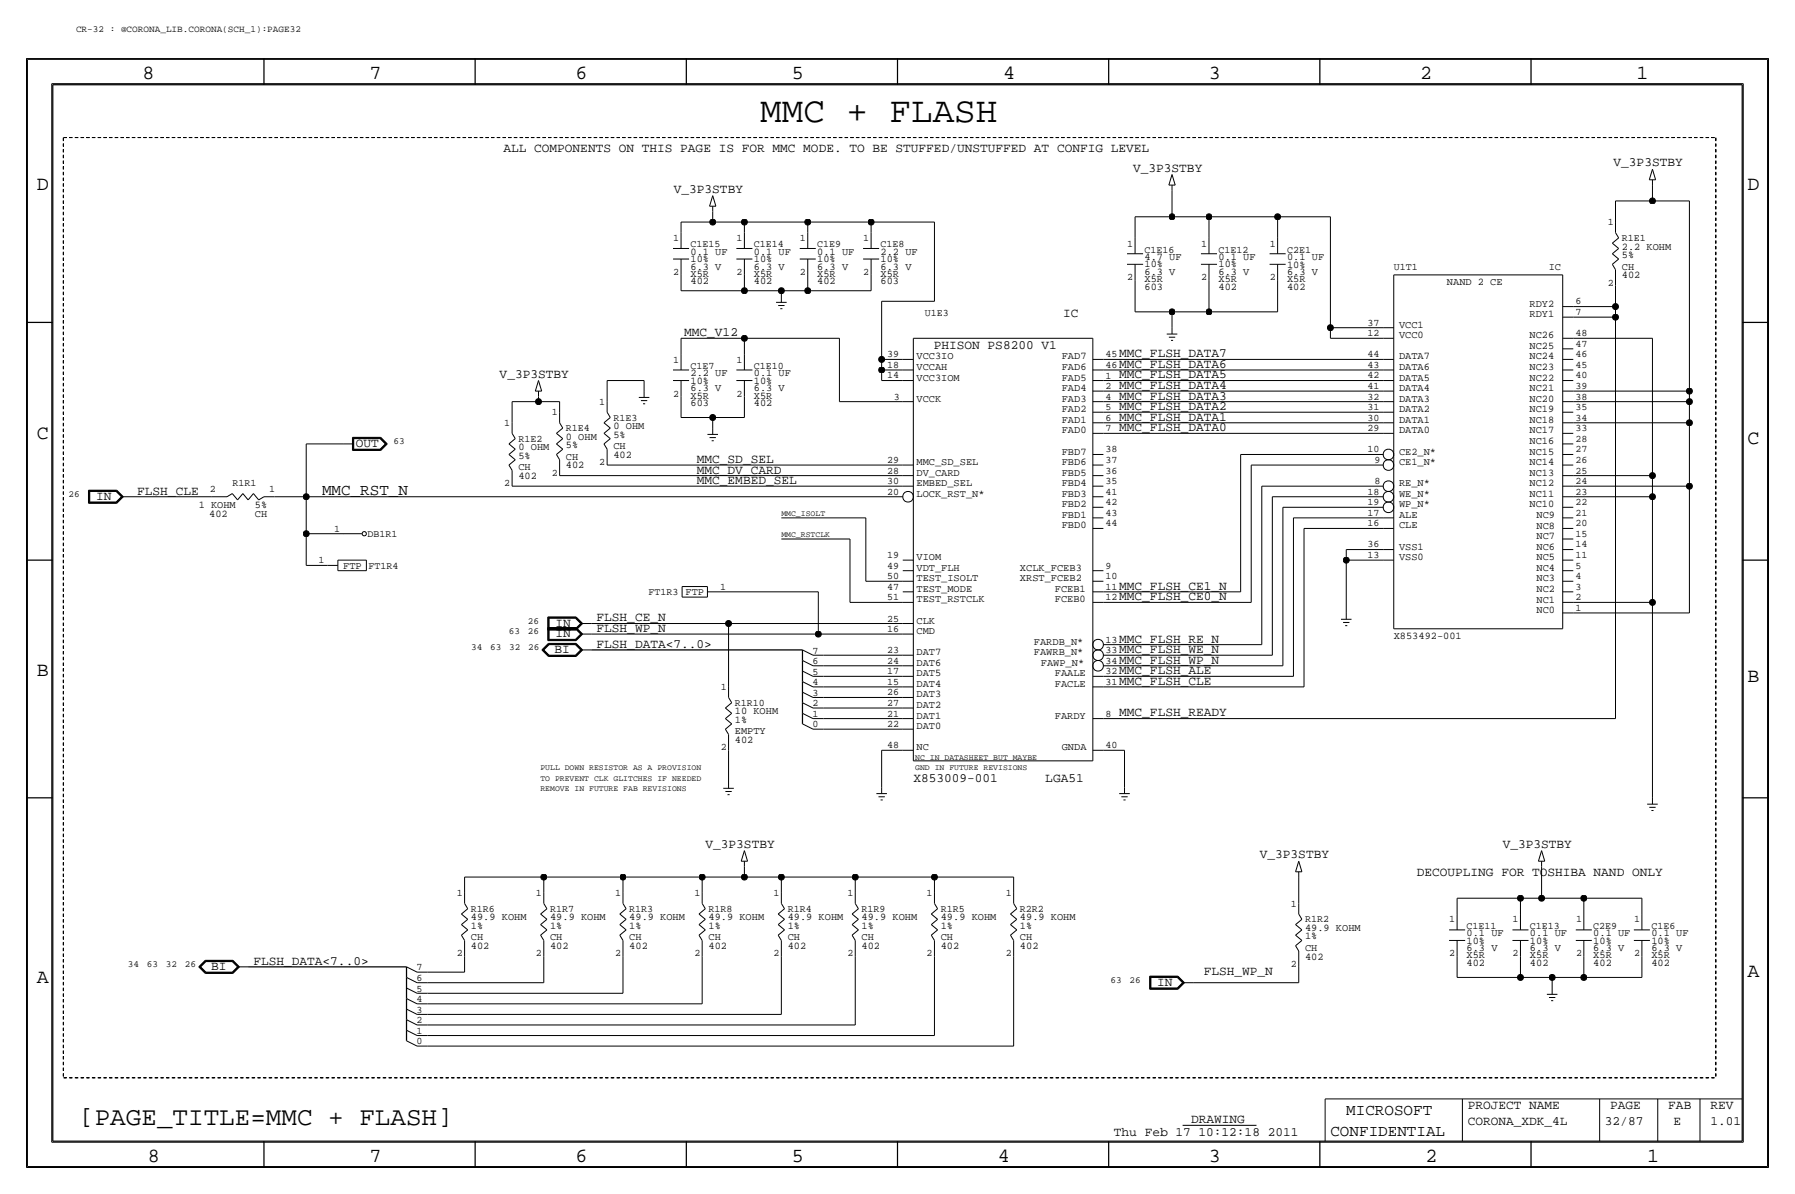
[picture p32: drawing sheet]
<svg xmlns="http://www.w3.org/2000/svg" width="432mm" height="287mm" viewBox="0 0 432 287" stroke-linecap="round" stroke-linejoin="round" font-family="sans-serif">
<defs><g id="words">
<text font-size="8.6" x="182.9" y="29.3">MMC + FLASH</text>
<text font-size="6.2" x="19" y="270.6">[PAGE_TITLE=MMC + FLASH]</text>
<g font-size="4.8">
<text x="34.3" y="19.1">8</text>
<text x="88.9" y="19.1">7</text>
<text x="138.4" y="19.1">6</text>
<text x="190.5" y="19.1">5</text>
<text x="241.3" y="19.1">4</text>
<text x="290.8" y="19.1">3</text>
<text x="341.6" y="19.1">2</text>
<text x="393.7" y="19.1">1</text>
<text x="8.9" y="45.8">D</text>
<text x="420.4" y="45.8">D</text>
<text x="8.9" y="105.5">C</text>
<text x="420.4" y="106.7">C</text>
<text x="8.9" y="162.6">B</text>
<text x="420.4" y="163.9">B</text>
<text x="8.9" y="236.3">A</text>
<text x="420.4" y="235">A</text>
<text x="35.5" y="279.4">8</text>
<text x="88.9" y="279.4">7</text>
<text x="138.4" y="279.4">6</text>
<text x="190.5" y="279.4">5</text>
<text x="240" y="279.4">4</text>
<text x="290.8" y="279.4">3</text>
<text x="342.9" y="279.4">2</text>
<text x="396.2" y="279.4">1</text>
</g>
<g font-size="3.8">
<text x="77.5" y="118.9">MMC_RST_N</text>
<text x="323.9" y="268">MICROSOFT</text>
<text x="320" y="273.1">CONFIDENTIAL</text>
</g>
<g font-size="3.1">
<text x="121.1" y="36.6">ALL COMPONENTS ON THIS PAGE IS FOR MMC MODE. TO BE STUFFED/UNSTUFFED AT CONFIG LEVEL</text>
<text x="272.6" y="41.3">V_3P3STBY</text>
<text x="388.2" y="40">V_3P3STBY</text>
<text x="162.1" y="46.4">V_3P3STBY</text>
<text x="255.7" y="76.3">IC</text>
<text x="164.6" y="80.8">MMC_V12</text>
<text x="224.6" y="83.9">PHISON PS8200 V1</text>
<text x="269.2" y="88.4">MMC_FLSH_DATA6</text>
<text x="269.2" y="85.9">MMC_FLSH_DATA7</text>
<text x="120.2" y="90.8">V_3P3STBY</text>
<text x="269.2" y="93.5">MMC_FLSH_DATA4</text>
<text x="269.2" y="91">MMC_FLSH_DATA5</text>
<text x="269.2" y="96.1">MMC_FLSH_DATA3</text>
<text x="269.2" y="98.6">MMC_FLSH_DATA2</text>
<text x="269.2" y="101.1">MMC_FLSH_DATA1</text>
<text x="85.6" y="107.5">OUT</text>
<text x="269.2" y="103.7">MMC_FLSH_DATA0</text>
<text x="167.6" y="111.3">MMC_SD_SEL</text>
<text x="167.6" y="113.8">MMC_DV_CARD</text>
<text x="33" y="118.9">FLSH_CLE</text>
<text x="167.6" y="116.4">MMC_EMBED_SEL</text>
<text x="23.1" y="120.2">IN</text>
<text x="269.2" y="141.8">MMC_FLSH_CE1_N</text>
<text x="143.5" y="149.4">FLSH_CE_N</text>
<text x="269.2" y="144.3">MMC_FLSH_CE0_N</text>
<text x="133.6" y="150.7">IN</text>
<text x="133.6" y="153.2">IN</text>
<text x="143.5" y="155.8">FLSH_DATA&lt;7..0&gt;</text>
<text x="143.5" y="151.9">FLSH_WP_N</text>
<text x="269.2" y="154.5">MMC_FLSH_RE_N</text>
<text x="133.3" y="157">BI</text>
<text x="269.2" y="159.6">MMC_FLSH_WP_N</text>
<text x="269.2" y="157">MMC_FLSH_WE_N</text>
<text x="269.2" y="162.1">MMC_FLSH_ALE</text>
<text x="269.2" y="164.6">MMC_FLSH_CLE</text>
<text x="269.2" y="172.3">MMC_FLSH_READY</text>
<text x="219.7" y="188">X853009-001</text>
<text x="251.5" y="188">LGA51</text>
<text x="169.7" y="203.9">V_3P3STBY</text>
<text x="361.5" y="203.9">V_3P3STBY</text>
<text x="303.1" y="206.4">V_3P3STBY</text>
<text x="340.8" y="210.6">DECOUPLING FOR TOSHIBA NAND ONLY</text>
<text x="50.8" y="233.2">BI</text>
<text x="61" y="232">FLSH_DATA&lt;7..0&gt;</text>
<text x="278.4" y="237">IN</text>
<text x="289.6" y="234.5">FLSH_WP_N</text>
<text x="353.1" y="266.8">PROJECT NAME</text>
<text x="387.3" y="266.8">PAGE</text>
<text x="401.3" y="266.8">FAB</text>
<text x="411.5" y="266.8">REV</text>
<text x="268" y="273.1">Thu Feb 17 10:12:18 2011</text>
<text x="286.5" y="270.1">DRAWING</text>
<text x="353.1" y="270.6">CORONA_XDK_4L</text>
<text x="386.1" y="270.6">32/87</text>
<text x="402.6" y="270.6">E</text>
<text x="411.5" y="270.6">1.01</text>
</g>
<g font-size="2.5">
<text x="390.1" y="60">2.2 KOHM</text>
<text x="166.1" y="64.8">6.3 V</text>
<text x="166.1" y="63.1">10%</text>
<text x="166.1" y="61.3">0.1 UF</text>
<text x="181.4" y="64.8">6.3 V</text>
<text x="181.4" y="61.3">0.1 UF</text>
<text x="181.4" y="63">10%</text>
<text x="196.6" y="64.8">6.3 V</text>
<text x="196.6" y="63">10%</text>
<text x="196.6" y="61.3">0.1 UF</text>
<text x="211.8" y="63">10%</text>
<text x="211.8" y="64.8">6.3 V</text>
<text x="211.8" y="61.3">2.2 UF</text>
<text x="275.3" y="64.3">10%</text>
<text x="275.3" y="62.5">4.7 UF</text>
<text x="293.1" y="62.5">0.1 UF</text>
<text x="293.1" y="64.3">10%</text>
<text x="309.6" y="62.5">0.1 UF</text>
<text x="309.6" y="64.3">10%</text>
<text x="372.6" y="64.8">IC</text>
<text x="390.1" y="64.8">CH</text>
<text x="390.1" y="62">5%</text>
<text x="166.1" y="68.4">402</text>
<text x="166.1" y="66.6">X5R</text>
<text x="181.4" y="68.4">402</text>
<text x="181.4" y="66.6">X5R</text>
<text x="196.6" y="68.4">402</text>
<text x="196.6" y="66.6">X5R</text>
<text x="211.8" y="66.6">X5R</text>
<text x="211.8" y="68.4">603</text>
<text x="275.3" y="69.6">603</text>
<text x="275.3" y="66.1">6.3 V</text>
<text x="275.3" y="67.9">X5R</text>
<text x="293.1" y="69.6">402</text>
<text x="293.1" y="67.9">X5R</text>
<text x="293.1" y="66.1">6.3 V</text>
<text x="309.6" y="66.1">6.3 V</text>
<text x="309.6" y="67.9">X5R</text>
<text x="309.6" y="69.6">402</text>
<text x="348.1" y="68.6">NAND 2 CE</text>
<text x="390.1" y="66.9">402</text>
<text x="367.9" y="73.7">RDY2</text>
<text x="367.9" y="76.3">RDY1</text>
<text x="336.5" y="78.8">VCC1</text>
<text x="336.5" y="81.3">VCC0</text>
<text x="367.9" y="81.3">NC26</text>
<text x="367.9" y="83.9">NC25</text>
<text x="220.5" y="86.4">VCC3IO</text>
<text x="220.5" y="89">VCCAH</text>
<text x="255.4" y="89">FAD6</text>
<text x="255.4" y="86.4">FAD7</text>
<text x="336.5" y="86.4">DATA7</text>
<text x="336.5" y="89">DATA6</text>
<text x="367.9" y="86.4">NC24</text>
<text x="367.9" y="89">NC23</text>
<text x="166.1" y="95.8">X5R</text>
<text x="166.1" y="90.5">2.2 UF</text>
<text x="166.1" y="92.3">10%</text>
<text x="166.1" y="94">6.3 V</text>
<text x="181.4" y="90.5">0.1 UF</text>
<text x="181.4" y="92.3">10%</text>
<text x="181.4" y="95.8">X5R</text>
<text x="181.4" y="94">6.3 V</text>
<text x="220.5" y="91.5">VCC3IOM</text>
<text x="255.4" y="91.5">FAD5</text>
<text x="255.4" y="94">FAD4</text>
<text x="336.5" y="91.5">DATA5</text>
<text x="336.5" y="94">DATA4</text>
<text x="367.9" y="91.5">NC22</text>
<text x="367.9" y="94">NC21</text>
<text x="166.1" y="97.6">603</text>
<text x="181.4" y="97.6">402</text>
<text x="220.5" y="96.6">VCCK</text>
<text x="255.4" y="96.6">FAD3</text>
<text x="255.4" y="99.1">FAD2</text>
<text x="255.4" y="101.7">FAD1</text>
<text x="336.5" y="96.6">DATA3</text>
<text x="336.5" y="99.1">DATA2</text>
<text x="336.5" y="101.7">DATA1</text>
<text x="367.9" y="99.1">NC19</text>
<text x="367.9" y="96.6">NC20</text>
<text x="367.9" y="101.7">NC18</text>
<text x="136.1" y="107.7">5%</text>
<text x="136.1" y="105.7">0 OHM</text>
<text x="147.6" y="105.2">5%</text>
<text x="147.6" y="108">CH</text>
<text x="147.6" y="103.2">0 OHM</text>
<text x="255.4" y="104.2">FAD0</text>
<text x="336.5" y="104.2">DATA0</text>
<text x="367.9" y="104.2">NC17</text>
<text x="367.9" y="106.8">NC16</text>
<text x="124.7" y="108.3">0 OHM</text>
<text x="124.7" y="110.3">5%</text>
<text x="124.7" y="113.1">CH</text>
<text x="136.1" y="112.6">402</text>
<text x="136.1" y="110.5">CH</text>
<text x="147.6" y="110">402</text>
<text x="220.5" y="111.8">MMC_SD_SEL</text>
<text x="255.4" y="111.8">FBD6</text>
<text x="255.4" y="109.3">FBD7</text>
<text x="336.5" y="109.3">CE2_N*</text>
<text x="336.5" y="111.8">CE1_N*</text>
<text x="367.9" y="109.3">NC15</text>
<text x="367.9" y="111.8">NC14</text>
<text x="124.7" y="115.1">402</text>
<text x="220.5" y="114.4">DV_CARD</text>
<text x="220.5" y="116.9">EMBED_SEL</text>
<text x="220.5" y="119.4">LOCK_RST_N*</text>
<text x="255.4" y="119.4">FBD3</text>
<text x="255.4" y="114.4">FBD5</text>
<text x="255.4" y="116.9">FBD4</text>
<text x="336.5" y="116.9">RE_N*</text>
<text x="336.5" y="119.4">WE_N*</text>
<text x="367.9" y="114.4">NC13</text>
<text x="367.9" y="116.9">NC12</text>
<text x="367.9" y="119.5">NC11</text>
<text x="47.8" y="122.2">1 KOHM</text>
<text x="50.3" y="124.3">402</text>
<text x="61.3" y="124.3">CH</text>
<text x="61.3" y="122.2">5%</text>
<text x="255.4" y="122">FBD2</text>
<text x="255.4" y="124.5">FBD1</text>
<text x="336.5" y="122">WP_N*</text>
<text x="336.5" y="124.5">ALE</text>
<text x="367.9" y="122">NC10</text>
<text x="369.6" y="124.5">NC9</text>
<text x="255.4" y="127.1">FBD0</text>
<text x="336.5" y="127.1">CLE</text>
<text x="369.6" y="127.1">NC8</text>
<text x="369.6" y="129.6">NC7</text>
<text x="82.5" y="136.7">FTP</text>
<text x="220.5" y="134.7">VIOM</text>
<text x="220.5" y="137.2">VDT_FLH</text>
<text x="245.4" y="137.2">XCLK_FCEB3</text>
<text x="336.5" y="132.1">VSS1</text>
<text x="336.5" y="134.7">VSS0</text>
<text x="369.6" y="132.2">NC6</text>
<text x="369.6" y="134.7">NC5</text>
<text x="369.6" y="137.2">NC4</text>
<text x="164.9" y="143.1">FTP</text>
<text x="220.5" y="139.8">TEST_ISOLT</text>
<text x="220.5" y="142.3">TEST_MODE</text>
<text x="245.4" y="139.8">XRST_FCEB2</text>
<text x="253.7" y="142.3">FCEB1</text>
<text x="369.6" y="139.8">NC3</text>
<text x="369.6" y="142.3">NC2</text>
<text x="220.5" y="144.8">TEST_RSTCLK</text>
<text x="220.5" y="149.9">CLK</text>
<text x="253.7" y="144.8">FCEB0</text>
<text x="369.6" y="144.9">NC1</text>
<text x="369.6" y="147.4">NC0</text>
<text x="220.5" y="152.5">CMD</text>
<text x="248.7" y="155">FARDB_N*</text>
<text x="335.3" y="153.7">X853492-001</text>
<text x="220.5" y="157.5">DAT7</text>
<text x="220.5" y="160.1">DAT6</text>
<text x="248.7" y="157.5">FAWRB_N*</text>
<text x="250.4" y="160.1">FAWP_N*</text>
<text x="220.5" y="162.6">DAT5</text>
<text x="220.5" y="165.2">DAT4</text>
<text x="220.5" y="167.7">DAT3</text>
<text x="253.7" y="162.6">FAALE</text>
<text x="253.7" y="165.2">FACLE</text>
<text x="176.8" y="173.8">1%</text>
<text x="176.8" y="171.8">10 KOHM</text>
<text x="220.5" y="170.2">DAT2</text>
<text x="220.5" y="172.8">DAT1</text>
<text x="253.7" y="172.8">FARDY</text>
<text x="176.8" y="178.6">402</text>
<text x="176.8" y="176.6">EMPTY</text>
<text x="220.5" y="175.3">DAT0</text>
<text x="220.5" y="180.4">NC</text>
<text x="255.4" y="180.4">GNDA</text>
<text x="113.3" y="221.3">49.9 KOHM</text>
<text x="132.3" y="221.3">49.9 KOHM</text>
<text x="151.4" y="221.3">49.9 KOHM</text>
<text x="170.4" y="221.3">49.9 KOHM</text>
<text x="189.5" y="221.3">49.9 KOHM</text>
<text x="207.3" y="221.3">49.9 KOHM</text>
<text x="226.3" y="221.3">49.9 KOHM</text>
<text x="245.4" y="221.3">49.9 KOHM</text>
<text x="113.3" y="226.1">CH</text>
<text x="113.3" y="223.3">1%</text>
<text x="132.3" y="226.1">CH</text>
<text x="132.3" y="223.3">1%</text>
<text x="151.4" y="226.1">CH</text>
<text x="151.4" y="223.3">1%</text>
<text x="170.4" y="226.1">CH</text>
<text x="170.4" y="223.3">1%</text>
<text x="189.5" y="226.1">CH</text>
<text x="189.5" y="223.3">1%</text>
<text x="207.3" y="226.1">CH</text>
<text x="207.3" y="223.3">1%</text>
<text x="226.3" y="226.1">CH</text>
<text x="226.3" y="223.3">1%</text>
<text x="245.4" y="226.1">CH</text>
<text x="245.4" y="223.3">1%</text>
<text x="313.9" y="223.8">49.9 KOHM</text>
<text x="313.9" y="225.9">1%</text>
<text x="352.8" y="226.9">10%</text>
<text x="352.8" y="225.1">0.1 UF</text>
<text x="368" y="226.9">10%</text>
<text x="368" y="225.1">0.1 UF</text>
<text x="383.3" y="225.1">0.1 UF</text>
<text x="383.3" y="226.9">10%</text>
<text x="397.3" y="226.9">10%</text>
<text x="397.3" y="225.1">0.1 UF</text>
<text x="113.3" y="228.1">402</text>
<text x="132.3" y="228.1">402</text>
<text x="151.4" y="228.1">402</text>
<text x="170.4" y="228.1">402</text>
<text x="189.5" y="228.1">402</text>
<text x="207.3" y="228.1">402</text>
<text x="226.3" y="228.1">402</text>
<text x="245.4" y="228.1">402</text>
<text x="313.9" y="228.7">CH</text>
<text x="313.9" y="230.7">402</text>
<text x="352.8" y="228.7">6.3 V</text>
<text x="352.8" y="232.2">402</text>
<text x="352.8" y="230.4">X5R</text>
<text x="368" y="232.2">402</text>
<text x="368" y="228.7">6.3 V</text>
<text x="368" y="230.4">X5R</text>
<text x="383.3" y="232.2">402</text>
<text x="383.3" y="228.7">6.3 V</text>
<text x="383.3" y="230.4">X5R</text>
<text x="397.3" y="232.2">402</text>
<text x="397.3" y="228.7">6.3 V</text>
<text x="397.3" y="230.4">X5R</text>
</g>
<g font-size="2.4">
<text x="162" y="58">1</text>
<text x="166.1" y="59.5">C1E15</text>
<text x="177.2" y="58">1</text>
<text x="181.4" y="59.5">C1E14</text>
<text x="192.4" y="58">1</text>
<text x="196.6" y="59.5">C1E9</text>
<text x="207.7" y="58">1</text>
<text x="211.8" y="59.5">C1E8</text>
<text x="271.2" y="59.3">1</text>
<text x="289" y="59.3">1</text>
<text x="305.5" y="59.3">1</text>
<text x="386.7" y="54.2">1</text>
<text x="390.1" y="58">R1E1</text>
<text x="275.3" y="60.8">C1E16</text>
<text x="293.1" y="60.8">C1E12</text>
<text x="309.6" y="60.8">C2E1</text>
<text x="335.3" y="64.8">U1T1</text>
<text x="162" y="66.1">2</text>
<text x="177.2" y="66.1">2</text>
<text x="192.4" y="66.1">2</text>
<text x="207.7" y="66.1">2</text>
<text x="271.2" y="67.4">2</text>
<text x="289" y="67.4">2</text>
<text x="305.5" y="67.4">2</text>
<text x="386.7" y="68.7">2</text>
<text x="222.5" y="75.9">U1E3</text>
<text x="379" y="73.2">6</text>
<text x="379" y="75.7">7</text>
<text x="329" y="78.3">37</text>
<text x="329" y="80.8">12</text>
<text x="379" y="80.8">48</text>
<text x="379" y="83.4">47</text>
<text x="162" y="87.2">1</text>
<text x="166.1" y="88.7">C1E7</text>
<text x="177.2" y="87.2">1</text>
<text x="181.4" y="88.7">C1E10</text>
<text x="213.4" y="88.5">18</text>
<text x="213.4" y="85.9">39</text>
<text x="265.9" y="85.9">45</text>
<text x="265.9" y="88.5">46</text>
<text x="329" y="85.9">44</text>
<text x="329" y="88.5">43</text>
<text x="379" y="85.9">46</text>
<text x="379" y="88.4">45</text>
<text x="162" y="95.3">2</text>
<text x="177.2" y="95.3">2</text>
<text x="213.4" y="91">14</text>
<text x="265.9" y="91">1</text>
<text x="265.9" y="93.5">2</text>
<text x="329" y="91">42</text>
<text x="329" y="93.5">41</text>
<text x="379" y="91">40</text>
<text x="379" y="93.5">39</text>
<text x="132.7" y="99.9">1</text>
<text x="144.2" y="97.3">1</text>
<text x="147.6" y="101.1">R1E3</text>
<text x="215" y="96.1">3</text>
<text x="265.9" y="96.1">4</text>
<text x="265.9" y="98.6">5</text>
<text x="265.9" y="101.2">6</text>
<text x="329" y="96.1">32</text>
<text x="329" y="98.6">31</text>
<text x="329" y="101.2">30</text>
<text x="379" y="96.1">38</text>
<text x="379" y="98.6">35</text>
<text x="379" y="101.1">34</text>
<text x="121.3" y="102.4">1</text>
<text x="124.7" y="106.2">R1E2</text>
<text x="136.1" y="103.7">R1E4</text>
<text x="265.9" y="103.7">7</text>
<text x="329" y="103.7">29</text>
<text x="379" y="103.7">33</text>
<text x="379" y="106.2">28</text>
<text x="144.2" y="111.8">2</text>
<text x="213.4" y="111.3">29</text>
<text x="213.4" y="113.9">28</text>
<text x="265.9" y="108.8">38</text>
<text x="265.9" y="111.3">37</text>
<text x="265.9" y="113.9">36</text>
<text x="329" y="108.8">10</text>
<text x="330.6" y="111.3">9</text>
<text x="379" y="108.8">27</text>
<text x="379" y="111.3">26</text>
<text x="379" y="113.8">25</text>
<text x="50.4" y="118.2">2</text>
<text x="55.9" y="116.9">R1R1</text>
<text x="64.8" y="118.2">1</text>
<text x="121.3" y="116.9">2</text>
<text x="132.7" y="114.4">2</text>
<text x="213.4" y="118.9">20</text>
<text x="213.4" y="116.4">30</text>
<text x="265.9" y="116.4">35</text>
<text x="265.9" y="118.9">41</text>
<text x="329" y="118.9">18</text>
<text x="330.6" y="116.4">8</text>
<text x="379" y="116.4">24</text>
<text x="379" y="118.9">23</text>
<text x="265.9" y="121.5">42</text>
<text x="265.9" y="124">43</text>
<text x="329" y="121.5">19</text>
<text x="329" y="124">17</text>
<text x="379" y="124">21</text>
<text x="379" y="121.5">22</text>
<text x="80.4" y="127.8">1</text>
<text x="88.4" y="129.1">DB1R1</text>
<text x="265.9" y="126.6">44</text>
<text x="329" y="131.6">36</text>
<text x="329" y="126.6">16</text>
<text x="379" y="126.5">20</text>
<text x="379" y="129.1">15</text>
<text x="379" y="131.6">14</text>
<text x="76.6" y="135.4">1</text>
<text x="88.7" y="136.7">FT1R4</text>
<text x="213.4" y="134.2">19</text>
<text x="213.4" y="136.7">49</text>
<text x="265.9" y="136.7">9</text>
<text x="329" y="134.2">13</text>
<text x="379" y="134.2">11</text>
<text x="379" y="136.7">5</text>
<text x="156" y="143.1">FT1R3</text>
<text x="173.2" y="141.8">1</text>
<text x="213.4" y="141.8">47</text>
<text x="213.4" y="139.3">50</text>
<text x="265.9" y="139.3">10</text>
<text x="265.9" y="141.8">11</text>
<text x="379" y="139.2">4</text>
<text x="379" y="141.8">3</text>
<text x="213.4" y="144.3">51</text>
<text x="213.4" y="149.4">25</text>
<text x="265.9" y="144.3">12</text>
<text x="379" y="144.3">2</text>
<text x="379" y="146.9">1</text>
<text x="213.4" y="152">16</text>
<text x="265.9" y="154.5">13</text>
<text x="195.5" y="157.1">7</text>
<text x="195.5" y="159.7">6</text>
<text x="213.4" y="157.1">23</text>
<text x="213.4" y="159.6">24</text>
<text x="265.9" y="157">33</text>
<text x="265.9" y="159.6">34</text>
<text x="173.4" y="165.9">1</text>
<text x="195.5" y="164.7">4</text>
<text x="195.5" y="167.3">3</text>
<text x="195.5" y="162.2">5</text>
<text x="213.4" y="162.1">17</text>
<text x="213.4" y="164.7">15</text>
<text x="213.4" y="167.2">26</text>
<text x="265.9" y="164.7">31</text>
<text x="265.9" y="162.1">32</text>
<text x="176.8" y="169.7">R1R10</text>
<text x="195.5" y="169.8">2</text>
<text x="195.5" y="172.4">1</text>
<text x="213.4" y="169.8">27</text>
<text x="213.4" y="172.3">21</text>
<text x="265.9" y="172.3">8</text>
<text x="195.5" y="174.9">0</text>
<text x="213.4" y="179.9">48</text>
<text x="213.4" y="174.8">22</text>
<text x="265.9" y="179.9">40</text>
<text x="173.4" y="180.4">2</text>
<text x="109.9" y="215.4">1</text>
<text x="128.9" y="215.4">1</text>
<text x="148" y="215.4">1</text>
<text x="167" y="215.4">1</text>
<text x="186.1" y="215.4">1</text>
<text x="203.9" y="215.4">1</text>
<text x="222.9" y="215.4">1</text>
<text x="242" y="215.4">1</text>
<text x="113.3" y="219.3">R1R6</text>
<text x="132.3" y="219.3">R1R7</text>
<text x="151.4" y="219.3">R1R3</text>
<text x="170.4" y="219.3">R1R8</text>
<text x="189.5" y="219.3">R1R4</text>
<text x="207.3" y="219.3">R1R9</text>
<text x="226.3" y="219.3">R1R5</text>
<text x="245.4" y="219.3">R2R2</text>
<text x="310.5" y="218">1</text>
<text x="313.9" y="221.8">R1R2</text>
<text x="348.6" y="221.8">1</text>
<text x="363.9" y="221.8">1</text>
<text x="379.1" y="221.8">1</text>
<text x="393.1" y="221.8">1</text>
<text x="352.8" y="223.3">C1E11</text>
<text x="368" y="223.3">C1E13</text>
<text x="383.3" y="223.3">C2E9</text>
<text x="397.3" y="223.3">C1E6</text>
<text x="100.2" y="233.3">7</text>
<text x="109.9" y="229.9">2</text>
<text x="128.9" y="229.9">2</text>
<text x="148" y="229.9">2</text>
<text x="167" y="229.9">2</text>
<text x="186.1" y="229.9">2</text>
<text x="203.9" y="229.9">2</text>
<text x="222.9" y="229.9">2</text>
<text x="242" y="229.9">2</text>
<text x="310.5" y="232.5">2</text>
<text x="348.6" y="229.9">2</text>
<text x="363.9" y="229.9">2</text>
<text x="379.1" y="229.9">2</text>
<text x="393.1" y="229.9">2</text>
<text x="100.2" y="238.4">5</text>
<text x="100.2" y="235.9">6</text>
<text x="100.2" y="243.5">3</text>
<text x="100.2" y="240.9">4</text>
<text x="100.2" y="251.1">0</text>
<text x="100.2" y="246">2</text>
<text x="100.2" y="248.6">1</text>
</g>
<g font-size="2.3">
<text x="18.3" y="7.7">CR-32 : @CORONA_LIB.CORONA(SCH_1):PAGE32</text>
<text x="94.7" y="106.7">63</text>
<text x="16.5" y="119.4">26</text>
<text x="126.9" y="149.9">26</text>
<text x="122.4" y="152.5">63</text>
<text x="126.9" y="152.5">26</text>
<text x="113.3" y="156.3">34</text>
<text x="117.9" y="156.3">63</text>
<text x="122.5" y="156.3">32</text>
<text x="127.1" y="156.3">26</text>
<text x="30.8" y="232.5">34</text>
<text x="35.4" y="232.5">63</text>
<text x="39.9" y="232.5">32</text>
<text x="44.5" y="232.5">26</text>
<text x="267.2" y="236.3">63</text>
<text x="271.7" y="236.3">26</text>
</g>
<g font-size="2">
<text x="188" y="124">MMC_ISOLT</text>
<text x="188" y="129.1">MMC_RSTCLK</text>
<text x="130" y="185.2">PULL DOWN RESISTOR AS A PROVISION</text>
<text x="220.2" y="185.2">GND IN FUTURE REVISIONS</text>
<text x="220.2" y="182.7">NC IN DATASHEET BUT MAYBE</text>
<text x="130" y="187.8">TO PREVENT CLK GLITCHES IF NEEDED</text>
<text x="130" y="190.3">REMOVE IN FUTURE FAB REVISIONS</text>
</g>
</g></defs>
<!-- layer: Nets -->
<g fill="none" stroke="#000" stroke-width=".24">
<path d="M163.8 53.4v2.5zM163.8 53.4h7.6zM171.4 53.4h7.7zM171.4 50.9v2.5zM179.1 53.4h15.2zM179.1 53.4v2.5zM194.3 53.4h15.2zM194.3 53.4v2.5zM209.5 53.4v2.5zM209.6 53.4h15.2zM224.8 53.4v19zM273 52.1h8.9z"/>
<path d="M273 52.1v5.1zM281.9 52.1h8.9zM281.9 45.8v6.3zM290.8 52.1h16.5zM290.8 52.1v5.1zM307.3 52.1h12.7zM307.3 52.1v5.1zM320 52.1v26.7zM388.6 48.3h8.9zM388.6 48.3v5.1zM397.5 48.3h8.9zM397.5 44.5v3.8z"/>
<path d="M406.4 48.3v45.7zM163.8 69.9h15.3zM163.8 66.1v3.8zM179.1 69.9h8.9zM179.1 66.1v3.8zM188 69.9v1.3zM188 69.9h6.3zM194.3 66.1v3.8zM194.3 69.9h15.2zM209.5 66.1v3.8zM212.1 72.4h12.7zM212.1 72.4v14z"/>
<path d="M273 75h8.9zM273 67.4v7.6zM281.9 75v3.8zM281.9 75h8.9zM290.8 75h16.5zM290.8 67.4v7.6zM307.3 67.4v7.6zM320 78.8h12.7zM320 78.8v2.5zM378.5 73.7h10.1zM378.5 76.3h10.1zM388.6 68.6v5.1z"/>
<path d="M388.6 73.7v2.6zM388.6 76.3v96.5zM123.2 96.6h6.3zM123.2 96.6v5.1zM129.5 95.3v1.3zM129.5 96.6h5.1zM134.6 96.6v2.5zM146 91.5h8.9zM146 91.5v5.1zM154.9 91.5v2.5zM163.8 95.3v5.1zM163.8 81.3v3.8z"/>
<path d="M163.8 81.3h15.3zM179.1 95.3v5.1zM179.1 81.3h22.8zM179.1 81.3v3.8zM201.9 81.3v15.3zM201.9 96.6h15.3zM212.1 86.4h5.1zM212.1 89h5.1zM212.1 91.5h5.1zM212.1 86.4v2.6zM212.1 89v2.5zM265.4 96.6h67.3z"/>
<path d="M265.4 99.1h67.3zM265.4 91.5h67.3zM265.4 86.4h67.3zM265.4 94h67.3zM265.4 89h67.3zM320 81.3h12.7zM378.5 81.3h19zM378.5 94h27.9zM378.5 96.6h27.9zM397.5 81.3v33.1zM406.4 94v2.6zM406.4 96.6v5.1z"/>
<path d="M31.7 119.4h19.1zM66 119.4h7.7zM73.7 106.7h8.9zM73.7 106.7v12.7zM73.7 119.4h143.5zM73.7 119.4v8.9zM123.2 116.9h94zM134.6 114.4h82.6zM146 111.8h71.2zM163.8 100.4h7.6zM171.4 100.4v2.5zM171.4 100.4h7.7z"/>
<path d="M265.4 101.7h67.3zM265.4 104.2h67.3zM298.4 109.3v33zM298.4 109.3h34.3zM301 111.8h31.7zM301 111.8v33zM303.5 116.9h29.2zM303.5 116.9v38.1zM306.1 119.4h26.6zM306.1 119.4v38.1zM378.5 119.4h19zM378.5 114.4h19z"/>
<path d="M378.5 101.7h27.9zM378.5 116.9h27.9zM397.5 119.4v25.4zM397.5 114.4v5zM406.4 101.7v15.2zM406.4 116.9v30.5zM73.7 128.3h8.8zM73.7 128.3v7.6zM73.7 135.9h5zM188 129.6h16.5zM188 124.5h20.3zM204.5 129.6v15.2z"/>
<path d="M208.3 139.8h8.9zM208.3 124.5v15.3zM308.6 122h24.1zM308.6 122v38.1zM311.1 124.5h21.6zM311.1 124.5v38.1zM313.7 127.1v38.1zM313.7 127.1h19zM323.8 134.7v12.7zM323.8 132.1v2.6zM323.8 132.1h8.9zM323.9 134.7h8.8z"/>
<path d="M142.2 152.5h54.6zM142.2 149.9h33.1zM172.7 142.3h24.1zM175.3 149.9h41.9zM175.3 149.9v15.3zM196.8 152.5h20.4zM196.8 142.3v10.2zM198.1 157.5h19.1zM204.5 144.8h12.7zM265.4 142.3h33zM265.4 155h38.1zM265.4 144.8h35.6z"/>
<path d="M265.4 157.5h40.7zM378.5 144.8h19zM378.5 147.4h27.9zM397.5 144.8v47zM198.1 160.1h19.1zM198.1 162.6h19.1zM198.1 165.2h19.1zM198.1 167.7h19.1zM198.1 170.2h19.1zM198.1 172.8h19.1zM198.1 175.3h19.1zM265.4 162.6h45.8z"/>
<path d="M265.4 165.2h48.3zM265.4 160.1h43.2zM265.4 172.8h123.2zM175.3 180.4v7.6zM212.1 180.4h5.1zM212.1 180.4v8.9zM265.4 180.4h5.1zM270.5 180.4v8.9zM111.8 210.9h19zM111.8 210.9v3.8zM130.8 210.9h19.1zM130.8 210.9v3.8z"/>
<path d="M149.9 210.9h19zM149.9 210.9v3.8zM168.9 210.9h10.2zM168.9 210.9v3.8zM179.1 208.3v2.6zM179.1 210.9h8.9zM188 210.9h17.7zM188 210.9v3.8zM205.7 210.9h19.1zM205.7 210.9v3.8zM224.8 210.9h19zM224.8 210.9v3.8z"/>
<path d="M243.8 210.9v3.8zM312.4 210.9v6.3zM350.5 216v3.8zM350.5 216h15.3zM365.8 216h5zM365.8 216v3.8zM370.8 208.3v7.7zM370.8 216h10.2zM381 216h14zM381 216v3.8zM395 216v3.8zM102.9 236.3h27.9z"/>
<path d="M102.9 238.8h47zM102.9 233.7h8.9zM111.8 229.9v3.8zM130.8 229.9v6.4zM149.9 229.9v8.9zM168.9 229.9v11.5zM188 229.9v14zM205.7 229.9v16.5zM224.8 229.9v19.1zM243.8 229.9v21.6zM287 236.3h25.4zM312.4 232.5v3.8z"/>
<path d="M350.5 235h15.3zM350.5 229.9v5.1zM365.8 235h7.6zM365.8 229.9v5.1zM373.4 235h7.6zM373.4 235v2.5zM381 235h14zM381 229.9v5.1zM395 229.9v5.1zM102.9 246.4h102.8zM102.9 243.9h85.1zM102.9 251.5h140.9z"/>
<path d="M102.9 241.4h66zM102.9 249h121.9z"/>
</g>
<path d="M15.2 33.1h397.6zM15.2 33.1v226zM412.7 33.1v226zM15.2 259.1h397.6z" fill="none" stroke="#000" stroke-width=".24" stroke-dasharray=".7 .7" stroke-linecap="butt"/>
<g fill="none" stroke="#000" stroke-width=".3">
<path d="M142.2 156.3h50.8zM193 158.8v2.5zM193 156.3v2.5zM193 171.5v2.5zM193 169v2.5zM193 166.4v2.6zM193 163.9v2.5zM193 161.3v2.6zM59.7 232.5h38.1zM97.8 232.5v2.5zM97.8 235v2.5zM97.8 237.5v2.6z"/>
<path d="M97.8 240.1v2.5zM97.8 242.6v2.6zM97.8 245.2v2.5zM97.8 247.7v2.5z"/>
</g>
<g fill="#000" stroke="#000" stroke-width=".24">
<circle cx="171.4" cy="53.4" r=".72"/>
<circle cx="179.1" cy="53.4" r=".72"/>
<circle cx="194.3" cy="53.4" r=".72"/>
<circle cx="209.6" cy="53.4" r=".72"/>
<circle cx="281.9" cy="52.1" r=".72"/>
<circle cx="290.8" cy="52.1" r=".72"/>
<circle cx="307.3" cy="52.1" r=".72"/>
<circle cx="397.5" cy="48.3" r=".72"/>
<circle cx="179.1" cy="69.9" r=".72"/>
<circle cx="188" cy="69.9" r=".72"/>
<circle cx="194.3" cy="69.9" r=".72"/>
<circle cx="281.9" cy="75" r=".72"/>
<circle cx="290.8" cy="75" r=".72"/>
<circle cx="320" cy="78.8" r=".72"/>
<circle cx="388.6" cy="76.3" r=".72"/>
<circle cx="388.6" cy="73.7" r=".72"/>
<circle cx="129.5" cy="96.6" r=".72"/>
<circle cx="179.1" cy="81.3" r=".72"/>
<circle cx="212.1" cy="86.4" r=".72"/>
<circle cx="212.1" cy="89" r=".72"/>
<circle cx="406.4" cy="94" r=".72"/>
<circle cx="406.4" cy="96.6" r=".72"/>
<circle cx="73.7" cy="119.4" r=".72"/>
<circle cx="171.4" cy="100.4" r=".72"/>
<circle cx="397.5" cy="119.4" r=".72"/>
<circle cx="397.5" cy="114.4" r=".72"/>
<circle cx="406.4" cy="101.7" r=".72"/>
<circle cx="406.4" cy="116.9" r=".72"/>
<circle cx="73.7" cy="128.3" r=".72"/>
<circle cx="323.9" cy="134.7" r=".72"/>
<circle cx="175.3" cy="149.9" r=".72"/>
<circle cx="196.9" cy="152.5" r=".72"/>
<circle cx="397.5" cy="144.8" r=".72"/>
<circle cx="130.8" cy="210.9" r=".72"/>
<circle cx="149.9" cy="210.9" r=".72"/>
<circle cx="168.9" cy="210.9" r=".72"/>
<circle cx="179.1" cy="210.9" r=".72"/>
<circle cx="188" cy="210.9" r=".72"/>
<circle cx="205.7" cy="210.9" r=".72"/>
<circle cx="224.8" cy="210.9" r=".72"/>
<circle cx="365.8" cy="216" r=".72"/>
<circle cx="370.8" cy="216" r=".72"/>
<circle cx="381" cy="216" r=".72"/>
<circle cx="365.8" cy="235" r=".72"/>
<circle cx="373.4" cy="235" r=".72"/>
<circle cx="381" cy="235" r=".72"/>
</g>
<!-- layer: Components -->
<g fill="none" stroke="#000" stroke-width=".24">
<path d="M161.9 59.7h3.9zM163.8 55.9v3.8zM170.7 49.6h1.5zM171.4 47l-.7 2.6zM171.4 49.6v1.3zM171.4 47l.8 2.6zM177.1 59.7h3.9zM179.1 55.9v3.8zM192.4 59.7h3.8zM194.3 55.9v3.8zM207.6 59.7h3.9zM209.5 55.9v3.8z"/>
<path d="M273 57.2v3.8zM281.2 44.5h1.5zM281.9 42l-.7 2.5zM281.9 44.5v1.3zM281.9 42l.8 2.5zM290.8 57.2v3.8zM307.3 57.2v3.8zM387.9 58.5l1.5 1.2zM387.9 58.5l1.5-1.3zM388.6 55.9l.8 1.3zM388.6 53.4v2.5zM396.7 43.2h1.6z"/>
<path d="M397.5 40.7l-.8 2.5zM397.5 43.2v1.3zM397.5 40.7l.8 2.5zM161.9 62.3h3.9zM163.8 62.3v3.8zM177.1 62.3h3.9zM179.1 62.3v3.8zM186.7 72.7h2.5zM187.2 73.5h1.5zM187.7 74.2h.5zM188 71.2v1.5zM192.4 62.3h3.8z"/>
<path d="M194.3 62.3v3.8zM207.6 62.3h3.9zM209.5 62.3v3.8zM271.1 61h3.9zM271.1 63.6h3.9zM273 63.6v3.8zM281.9 78.8v1.5zM288.9 61h3.9zM288.9 63.6h3.9zM290.8 63.6v3.8zM305.4 61h3.9zM305.4 63.6h3.9z"/>
<path d="M307.3 63.6v3.8zM332.7 78.8h2.6zM335.3 66.1h40.6zM335.3 66.1v85.1zM375.9 66.1v85.1zM375.9 76.3h2.6zM375.9 73.7h2.6zM387.9 63.6l1.5-1.3zM387.9 61l1.5-1.3zM387.9 63.6l.7 1.2zM387.9 61l1.5 1.3zM388.6 64.8v3.8z"/>
<path d="M128.8 94h1.5zM129.5 94v1.3zM129.5 91.5l.8 2.5zM129.5 91.5l-.7 2.5zM134.6 99.1v2.6zM146 99.1l.8 1.3zM146 96.6v2.5zM153.7 95.6h2.5zM154.2 96.3h1.5zM154.7 97.1h.5zM154.9 94v1.6zM161.9 89h3.9z"/>
<path d="M161.9 91.5h3.9zM163.8 91.5v3.8zM163.8 85.1v3.9zM177.1 89h3.9zM177.1 91.5h3.9zM179.1 91.5v3.8zM179.1 85.1v3.9zM217.2 91.5h2.5zM217.2 86.4h2.5zM217.2 96.6h2.5zM217.2 89h2.5zM219.7 81.3h43.2z"/>
<path d="M219.7 81.3v101.6zM262.9 81.3v101.6zM262.9 89h2.5zM262.9 91.5h2.5zM262.9 94h2.5zM262.9 96.6h2.5zM262.9 99.1h2.5zM262.9 86.4h2.5zM280.7 80.3h2.5zM281.2 81.1h1.5zM281.7 81.8h.5zM332.7 94h2.6z"/>
<path d="M332.7 96.6h2.6zM332.7 99.1h2.6zM332.7 89h2.6zM332.7 91.5h2.6zM332.7 81.3h2.6zM332.7 86.4h2.6zM375.9 99.1h2.6zM375.9 96.6h2.6zM375.9 94h2.6zM375.9 91.5h2.6zM375.9 89h2.6zM375.9 86.4h2.6z"/>
<path d="M375.9 83.9h2.6zM375.9 81.3h2.6zM21.3 117.9v3.1zM21.3 117.9h6.8zM21.4 118v2.9zM21.4 118h6.6zM21.5 118.1h6.5zM21.5 118.1v2.7zM21.6 118.2h6.3zM21.6 118.2v2.5zM27.9 118.2l1.3 1.2zM28 118.1l1.4 1.3z"/>
<path d="M28 118l1.5 1.4zM28.1 117.9l1.6 1.5zM29.2 119.4h2.5zM50.8 119.4h3.8zM54.6 119.4l1.3-.7zM55.9 118.7l1.2 1.5zM58.4 118.7l-1.3 1.5zM58.4 118.7l1.3 1.5zM61 118.7l1.2 1.5zM61 118.7l-1.3 1.5zM63.5 119.4h2.5zM82.5 106.7h2.6z"/>
<path d="M84.8 108.3h6.8zM84.8 105.2v3.1zM84.8 105.2h6.8zM84.9 105.3v2.9zM84.9 108.2h6.6zM84.9 105.3h6.6zM85 105.4h6.5zM85 105.4v2.7zM85 108.1h6.5zM85.1 105.5h6.3zM85.1 105.5v2.5zM85.1 108h6.3z"/>
<path d="M91.4 108l1.3-1.3zM91.4 105.5l1.3 1.2zM91.5 108.1l1.4-1.4zM91.5 105.4l1.4 1.3zM91.5 105.3l1.5 1.4zM91.5 108.2l1.5-1.5zM91.6 105.2l1.6 1.5zM91.6 108.3l1.6-1.6zM122.4 111.8l.8 1.3zM122.4 109.3l1.6 1.2zM122.4 106.7l1.6 1.3zM122.4 106.7l1.6-1.2z"/>
<path d="M122.4 111.8l1.6-1.3zM122.4 109.3l1.6-1.3zM123.2 113.1v3.8zM123.2 104.2l.8 1.3zM123.2 101.7v2.5zM133.9 106.7l1.5 1.3zM133.9 104.2l1.5 1.3zM133.9 104.2l1.5-1.3zM133.9 109.3l1.5-1.3zM133.9 106.7l1.5-1.2zM133.9 109.3l.7 1.2zM134.6 110.5v3.9z"/>
<path d="M134.6 101.7l.8 1.2zM145.3 106.7l1.5-1.2zM145.3 104.2l1.5-1.3zM145.3 106.7l.7 1.3zM145.3 104.2l1.5 1.3zM145.3 101.7l1.5 1.2zM145.3 101.7l1.5-1.3zM146 108v3.8zM170.2 104.4h2.5zM170.7 105.2h1.5zM171.2 106h.5zM171.4 102.9v1.5z"/>
<path d="M217.2 111.8h2.5zM217.2 114.4h2.5zM217.2 116.9h2.5zM262.9 119.4h2.5zM262.9 111.8h2.5zM262.9 114.4h2.5zM262.9 116.9h2.5zM262.9 101.7h2.5zM262.9 104.2h2.5zM262.9 109.3h2.5zM332.7 101.7h2.6zM332.7 104.2h2.6z"/>
<path d="M375.9 114.4h2.6zM375.9 116.9h2.6zM375.9 119.4h2.6zM375.9 109.3h2.6zM375.9 111.8h2.6zM375.9 106.7h2.6zM375.9 104.2h2.6zM375.9 101.7h2.6zM21.3 121h6.8zM21.4 120.9h6.6zM21.5 120.8h6.5zM21.6 120.7h6.3z"/>
<path d="M27.9 120.7l1.3-1.3zM28 120.8l1.4-1.4zM28 120.9l1.5-1.5zM28.1 121l1.6-1.6zM62.2 120.2l1.3-.8zM78.7 135.9h2.6zM81.3 137.2h6.8zM81.3 134.7v2.5zM81.3 134.7h6.8zM82.5 128.3h4.6zM88.1 134.7v2.5zM217.2 134.7h2.5z"/>
<path d="M217.2 139.8h2.5zM217.2 137.2h2.5zM262.9 122h2.5zM262.9 124.5h2.5zM262.9 127.1h2.5zM262.9 139.8h2.5zM262.9 137.2h2.5zM332.7 134.7h2.6zM332.7 127.1h2.6zM332.7 132.1h2.6zM332.7 124.5h2.6zM375.9 139.8h2.6z"/>
<path d="M375.9 134.7h2.6zM375.9 137.2h2.6zM375.9 127.1h2.6zM375.9 129.6h2.6zM375.9 132.1h2.6zM375.9 122h2.6zM375.9 124.5h2.6zM130.4 156.3l1.5 1.5zM130.4 156.3l1.5-1.6zM130.5 156.3l1.5 1.4zM130.5 156.3l1.5-1.5zM130.7 156.3l1.3-1.4z"/>
<path d="M130.7 156.3l1.3 1.3zM130.8 156.3l1.3 1.2zM130.8 156.3l1.3-1.3zM131.8 148.3h6.8zM131.8 150.9h6.8zM131.8 148.3v3.2zM131.8 151.5h6.8zM131.8 150.9v3.1zM131.8 154h6.8zM131.9 148.4h6.6zM131.9 151h6.6zM131.9 148.4v3z"/>
<path d="M131.9 151.4h6.6zM131.9 151v2.9zM131.9 153.9h6.6zM131.9 157.8h6.7zM131.9 154.7h6.7zM132 154.8h6.5zM132 157.7h6.5zM132 148.5v2.8zM132 151.3h6.5zM132 151.1v2.7zM132 153.8h6.5zM132 148.5h6.5z"/>
<path d="M132 151.1h6.5zM132 157.6h6.5zM132 154.9h6.5zM132.1 157.5h6.3zM132.1 155h6.3zM132.1 148.6h6.3zM132.1 148.6v2.6zM132.1 151.2h6.3zM132.1 151.2v2.5zM132.1 153.7h6.3zM138.4 157.5l1.3-1.2zM138.4 151.2l1.3-1.3z"/>
<path d="M138.4 153.7l1.3-1.2zM138.4 155l1.3 1.3zM138.4 148.6l1.3 1.3zM138.4 151.2l1.3 1.3zM138.5 157.6l1.4-1.3zM138.5 151.3l1.4-1.4zM138.5 153.8l1.4-1.3zM138.5 154.9l1.4 1.4zM138.5 148.5l1.4 1.4zM138.5 151.1l1.4 1.4zM138.5 154.8l1.5 1.5zM138.5 148.4l1.5 1.5z"/>
<path d="M138.5 151l1.5 1.5zM138.5 157.7l1.5-1.4zM138.5 151.4l1.5-1.5zM138.5 153.9l1.5-1.4zM138.6 154.7l1.6 1.6zM138.6 148.3l1.6 1.6zM138.6 150.9l1.6 1.6zM138.6 157.8l1.6-1.5zM138.6 151.5l1.6-1.6zM138.6 154l1.6-1.5zM139.7 156.3h2.5zM139.7 149.9h2.5z"/>
<path d="M139.7 152.5h2.5zM164.1 143.6h6.1zM164.1 141v2.6zM164.1 141h6.1zM170.2 141v2.6zM170.2 142.3h2.5zM193 156.3l2.6 1.2zM193 158.8l2.6 1.3zM195.6 157.5h2.5zM217.2 144.8h2.5zM217.2 142.3h2.5zM217.2 149.9h2.5z"/>
<path d="M217.2 152.5h2.5zM217.2 157.5h2.5zM262.9 142.3h2.5zM262.9 144.8h2.5zM322.6 148.9h2.5zM323.1 149.7h1.5zM323.6 150.4h.5zM323.8 147.4v1.5zM335.3 151.2h40.6zM375.9 147.4h2.6zM375.9 142.3h2.6zM375.9 144.8h2.6z"/>
<path d="M174.5 172.8l1.5 1.2zM174.5 170.2l1.5 1.3zM174.5 170.2l1.5-1.2zM174.5 175.3l1.5-1.3zM174.5 172.8l1.5-1.3zM174.5 175.3l.8 1.3zM175.3 176.6v3.8zM175.3 167.7l.7 1.3zM175.3 165.2v2.5zM193 163.9l2.6 1.3zM193 166.4l2.6 1.3zM193 169l2.6 1.2z"/>
<path d="M193 171.5l2.6 1.3zM193 161.3l2.6 1.3zM193 174l2.6 1.3zM195.6 165.2h2.5zM195.6 167.7h2.5zM195.6 170.2h2.5zM195.6 172.8h2.5zM195.6 162.6h2.5zM195.6 160.1h2.5zM195.6 175.3h2.5zM217.2 160.1h2.5zM217.2 162.6h2.5z"/>
<path d="M217.2 165.2h2.5zM217.2 167.7h2.5zM217.2 170.2h2.5zM217.2 172.8h2.5zM217.2 175.3h2.5zM262.9 162.6h2.5zM262.9 165.2h2.5zM262.9 172.8h2.5zM174 189.5h2.5zM174.5 190.3h1.5zM175 191.1h.5zM175.3 188v1.5z"/>
<path d="M210.8 190.8h2.6zM211.3 191.6h1.6zM211.8 192.3h.5zM212.1 189.3v1.5zM217.2 180.4h2.5zM219.7 182.9h43.2zM262.9 180.4h2.5zM269.2 190.8h2.6zM269.7 191.6h1.6zM270.3 192.3h.5zM270.5 189.3v1.5zM396.2 193.3h2.6z"/>
<path d="M396.7 194.1h1.6zM397.3 194.9h.5zM397.5 191.8v1.5zM111 219.8l1.5 1.2zM111 219.8l1.5-1.3zM111.8 217.2l.7 1.3zM111.8 214.7v2.5zM130 219.8l1.6 1.2zM130 219.8l1.6-1.3zM130.8 217.2l.8 1.3zM130.8 214.7v2.5zM149.1 219.8l1.5 1.2z"/>
<path d="M149.1 219.8l1.5-1.3zM149.9 217.2l.7 1.3zM149.9 214.7v2.5zM168.1 219.8l1.6 1.2zM168.1 219.8l1.6-1.3zM168.9 217.2l.8 1.3zM168.9 214.7v2.5zM178.3 207.1h1.5zM179.1 204.5l-.8 2.6zM179.1 207.1v1.2zM179.1 204.5l.7 2.6zM187.2 219.8l1.5 1.2z"/>
<path d="M187.2 219.8l1.5-1.3zM188 217.2l.7 1.3zM188 214.7v2.5zM205 219.8l1.5 1.2zM205 219.8l1.5-1.3zM205.7 217.2l.8 1.3zM205.7 214.7v2.5zM224 219.8l1.6 1.2zM224 219.8l1.6-1.3zM224.8 217.2l.8 1.3zM224.8 214.7v2.5zM243.1 219.8l1.5 1.2z"/>
<path d="M243.1 219.8l1.5-1.3zM243.8 217.2l.8 1.3zM243.8 214.7v2.5zM311.7 209.6h1.5zM312.4 219.8l.8 1.2zM312.4 217.2v2.6zM312.4 209.6v1.3zM312.4 207.1l.8 2.5zM312.4 207.1l-.7 2.5zM350.5 219.8v3.8zM365.8 219.8v3.8zM370.1 207.1h1.5z"/>
<path d="M370.8 207.1v1.2zM370.8 204.5l.8 2.6zM370.8 204.5l-.7 2.6zM381 219.8v3.8zM395 219.8v3.8zM47.8 232.5l1.6-1.6zM47.8 232.5l1.6 1.5zM48 232.5l1.4 1.4zM48 232.5l1.4-1.5zM48.1 232.5l1.4-1.4zM48.1 232.5l1.4 1.3zM48.3 232.5l1.2 1.2z"/>
<path d="M48.3 232.5l1.2-1.3zM49.4 230.9h6.6zM49.4 234h6.6zM49.4 233.9h6.6zM49.4 231h6.6zM49.5 233.8h6.4zM49.5 231.1h6.4zM49.5 231.2h6.4zM49.5 233.7h6.4zM55.9 233.7l1.2-1.2zM55.9 231.2l1.2 1.3zM55.9 233.8l1.4-1.3z"/>
<path d="M55.9 231.1l1.4 1.4zM56 231l1.5 1.5zM56 233.9l1.5-1.4zM56 234l1.6-1.5zM56 230.9l1.6 1.6zM57.1 232.5h2.6zM97.8 237.5l2.5 1.3zM97.8 235l2.5 1.3zM97.8 232.5l2.5 1.2zM100.3 238.8h2.6zM100.3 236.3h2.6zM100.3 233.7h2.6z"/>
<path d="M111 222.3l1.5 1.3zM111 224.8l1.5-1.2zM111 222.3l1.5-1.3zM111 224.8l.8 1.3zM111.8 226.1v3.8zM130 222.3l1.6 1.3zM130 224.8l1.6-1.2zM130 222.3l1.6-1.3zM130 224.8l.8 1.3zM130.8 226.1v3.8zM149.1 222.3l1.5 1.3zM149.1 224.8l1.5-1.2z"/>
<path d="M149.1 222.3l1.5-1.3zM149.1 224.8l.8 1.3zM149.9 226.1v3.8zM168.1 222.3l1.6 1.3zM168.1 224.8l1.6-1.2zM168.1 222.3l1.6-1.3zM168.1 224.8l.8 1.3zM168.9 226.1v3.8zM187.2 224.8l.8 1.3zM187.2 224.8l1.5-1.2zM187.2 222.3l1.5-1.3zM187.2 222.3l1.5 1.3z"/>
<path d="M188 226.1v3.8zM205 224.8l1.5-1.2zM205 222.3l1.5-1.3zM205 222.3l1.5 1.3zM205 224.8l.7 1.3zM205.7 226.1v3.8zM224 224.8l1.6-1.2zM224 222.3l1.6-1.3zM224 222.3l1.6 1.3zM224 224.8l.8 1.3zM224.8 226.1v3.8zM243.1 224.8l1.5-1.2z"/>
<path d="M243.1 222.3l1.5-1.3zM243.1 222.3l1.5 1.3zM243.1 224.8l.7 1.3zM243.8 226.1v3.8zM276.6 234.7v3.1zM276.6 237.8h6.8zM276.6 234.7h6.8zM276.7 234.8v2.9zM276.7 237.7h6.6zM276.7 234.8h6.6zM276.8 234.9v2.7zM276.8 237.6h6.5z"/>
<path d="M276.8 234.9h6.5zM276.9 235h6.3zM276.9 235v2.5zM276.9 237.5h6.3zM283.2 235l1.3 1.3zM283.3 237.6l1.3-1.3zM283.3 234.9l1.3 1.4zM283.3 237.7l1.5-1.4zM283.3 234.8l1.5 1.5zM283.4 234.7l1.5 1.6zM283.4 237.8l1.5-1.5zM284.5 236.3h2.5z"/>
<path d="M284.5 236.3l-1.3 1.2zM311.7 227.4l.7 1.3zM311.7 227.4l1.5-1.3zM311.7 224.8l1.5-1.2zM311.7 224.8l1.5 1.3zM311.7 222.3l1.5 1.3zM311.7 222.3l1.5-1.3zM312.4 228.7v3.8zM348.6 223.6h3.9zM348.6 226.1h3.9zM350.5 226.1v3.8zM363.8 223.6h3.9z"/>
<path d="M363.8 226.1h3.9zM365.8 226.1v3.8zM372.1 239.1h2.6zM372.6 239.8h1.5zM373.4 237.5v1.6zM379.1 223.6h3.8zM379.1 226.1h3.8zM381 226.1v3.8zM393 223.6h3.9zM393 226.1h3.9zM395 226.1v3.8zM97.8 250.2l2.5 1.3z"/>
<path d="M97.8 245.2l2.5 1.2zM97.8 247.7l2.5 1.3zM97.8 242.6l2.5 1.3zM97.8 240.1l2.5 1.3zM100.3 251.5h2.6zM100.3 246.4h2.6zM100.3 249h2.6zM100.3 243.9h2.6zM100.3 241.4h2.6zM373.1 240.6h.5zM284.5 270.6h17.8z"/>
<circle cx="218.4" cy="119.4" r="1.28"/>
<circle cx="334" cy="111.8" r="1.28"/>
<circle cx="334" cy="116.9" r="1.28"/>
<circle cx="334" cy="119.4" r="1.28"/>
<circle cx="334" cy="109.3" r="1.28"/>
<circle cx="87.6" cy="128.3" r=".51"/>
<circle cx="334" cy="122" r="1.28"/>
<circle cx="264.2" cy="155" r="1.28"/>
<circle cx="264.2" cy="157.5" r="1.28"/>
<circle cx="264.2" cy="160.1" r="1.28"/>
</g>
<!-- layer: Page Border and Title Block -->
<g fill="none" stroke="#000" stroke-width=".3">
<path d="M6.3 14v266.7zM6.4 14h419zM63.5 14v6.4zM114.3 14v6.4zM165.1 14v6.4zM215.9 14v6.4zM266.7 14v6.4zM317.5 14v6.4zM368.3 14v6.4zM425.4 14v266.7zM12.7 20.4h406.4zM12.7 20.4v254z"/>
<path d="M419.1 20.4v254zM6.3 77.5h6.4zM419.1 77.5h6.3zM6.3 134.7h6.4zM419.1 134.7h6.3zM6.3 191.8h6.4zM419.1 191.8h6.3zM12.7 274.4h406.4zM63.5 274.4v6.3zM114.3 274.4v6.3zM165.1 274.4v6.3zM215.9 274.4v6.3z"/>
<path d="M266.7 274.4v6.3zM317.5 274.4v6.3zM368.3 274.4v6.3zM6.4 280.7h419z"/>
</g>
<g fill="none" stroke="#000" stroke-width=".24">
<path d="M6.6 14.3h418.6zM6.6 14.3v266.2zM425.2 14.3v266.2zM12.4 20.1v254.5zM12.4 20.1h407zM419.4 20.1v254.5zM12.4 274.6h407zM318.8 264.2v10.2zM318.8 264.2h100.3zM351.8 264.2v10.2zM384.8 264.2v10.2zM398.8 264.2v10.2z"/>
<path d="M408.9 264.2v10.2zM6.6 280.5h418.6z"/>
</g>
<use href="#words"/>
</svg>
